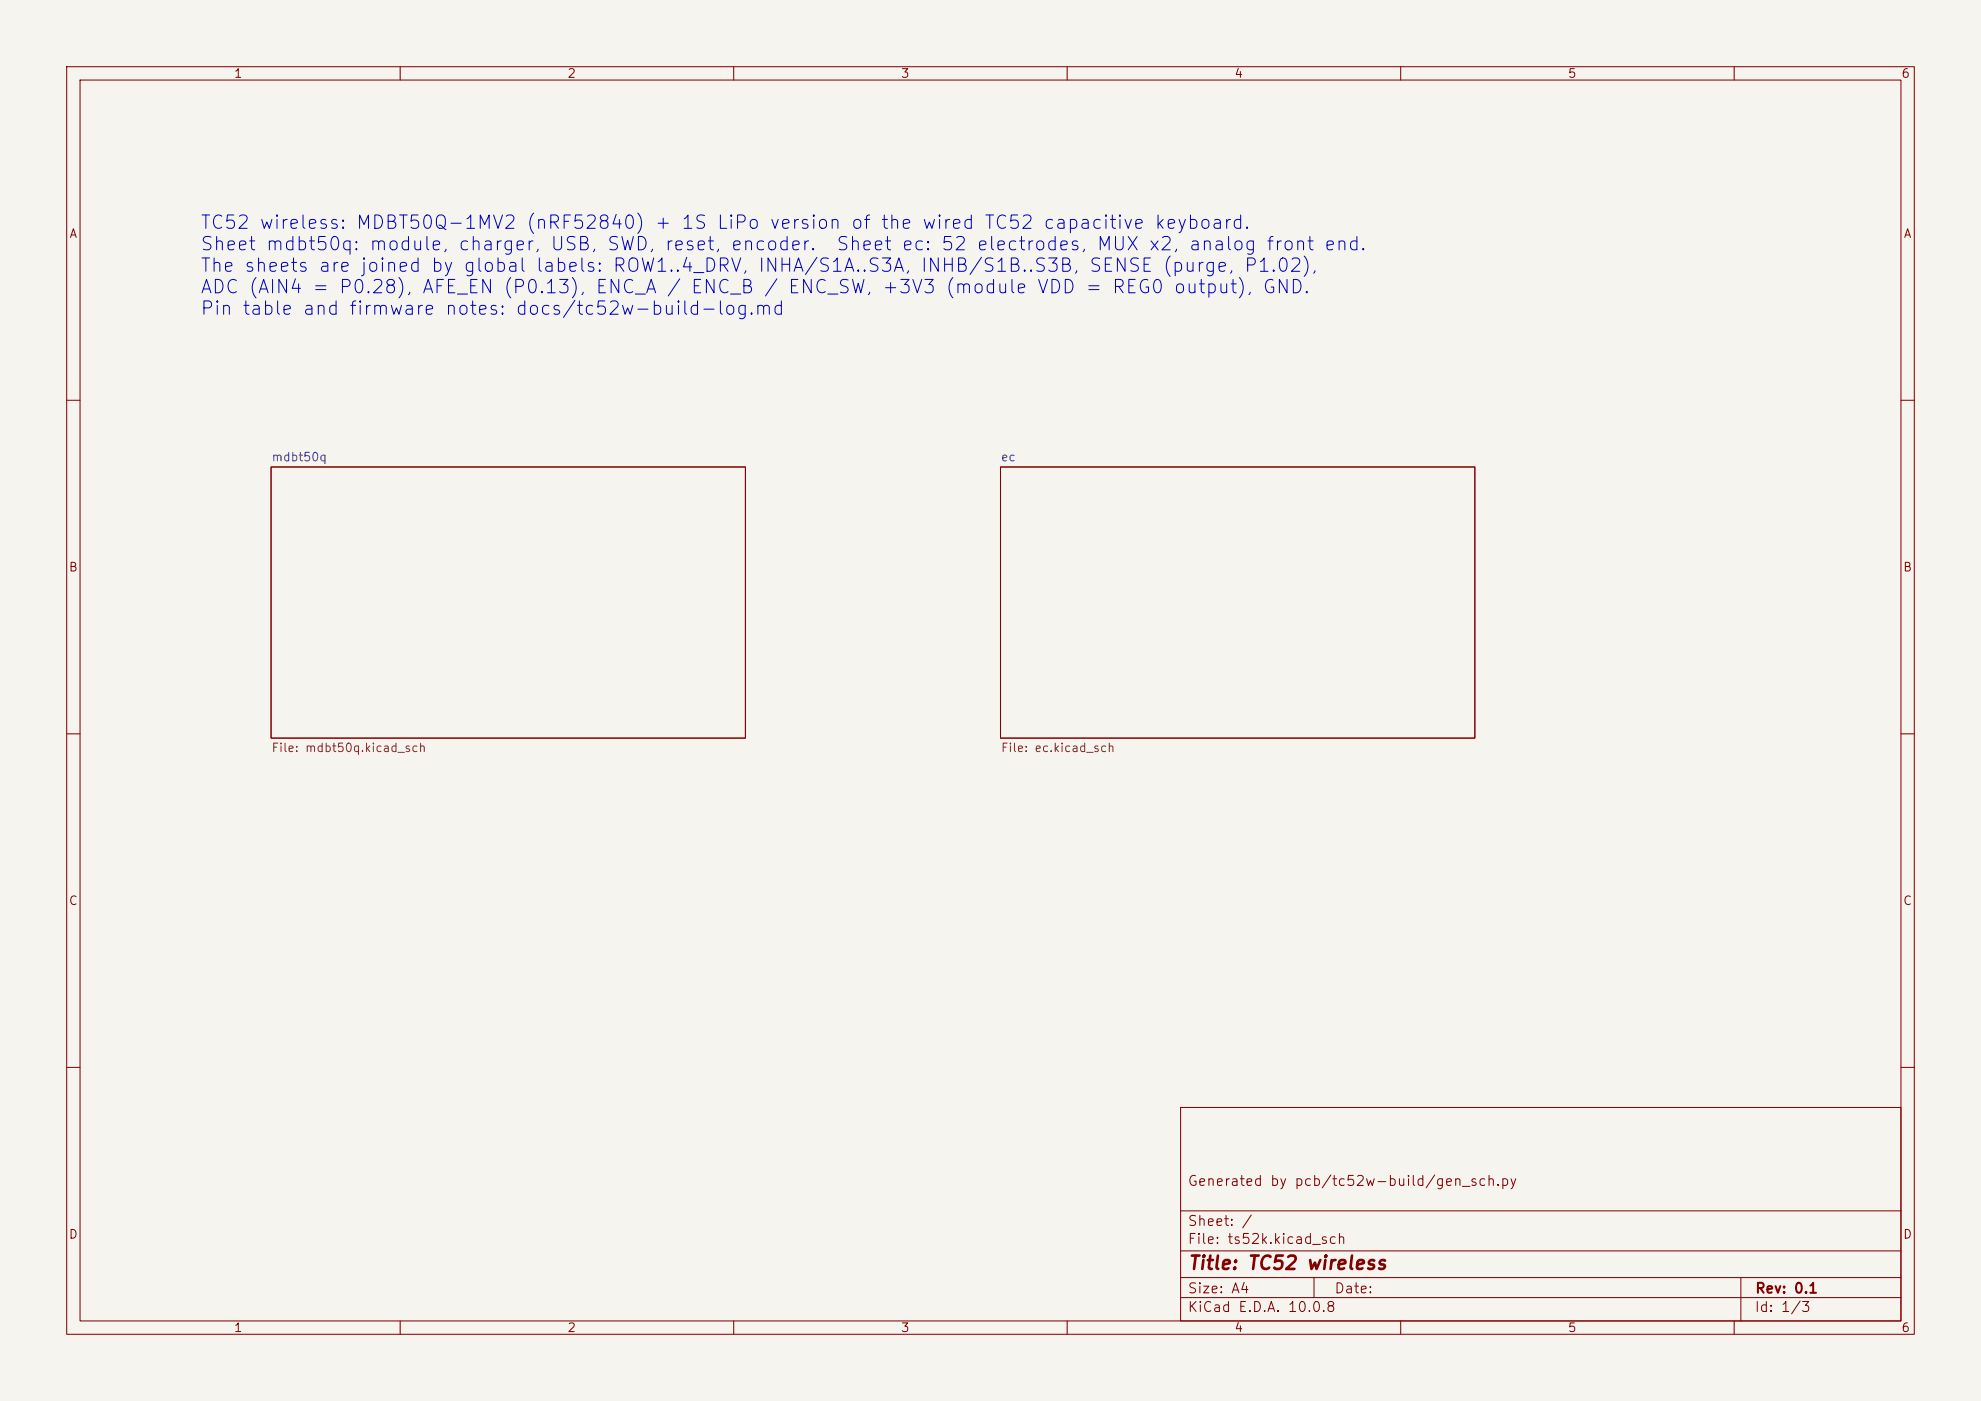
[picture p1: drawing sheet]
<svg xmlns="http://www.w3.org/2000/svg" width="297mm" height="210mm" viewBox="0 0 297 210" stroke-linecap="round" stroke-linejoin="round" font-family="sans-serif">
<defs><g id="words">
<g font-size="2" fill="#0000c2">
<text x="29.9" y="34.8">TC52 wireless: MDBT50Q-1MV2 (nRF52840) + 1S LiPo version of the wired TC52 capacitive keyboard.</text>
<text x="29.9" y="38.1">Sheet mdbt50q: module, charger, USB, SWD, reset, encoder.</text>
<text x="29.9" y="41.3">The sheets are joined by global labels: ROW1..4_DRV, INHA/S1A..S3A, INHB/S1B..S3B, SENSE (purge, P1.02),</text>
<text x="125.2" y="38.1">Sheet ec: 52 electrodes, MUX x2, analog front end.</text>
<text x="29.9" y="44.5">ADC (AIN4 = P0.28), AFE_EN (P0.13), ENC_A / ENC_B / ENC_SW, +3V3 (module VDD = REG0 output), GND.</text>
<text x="29.9" y="47.7">Pin table and firmware notes: docs/tc52w-build-log.md</text>
</g>
<text font-size="2" fill="#840000" x="178" y="190.8">Title: TC52 wireless</text>
<g font-size="1.5" fill="#840000">
<text x="178" y="178.1">Generated by pcb/tc52w-build/gen_sch.py</text>
<text x="178" y="184.1">Sheet: /</text>
<text x="178" y="186.8">File: ts52k.kicad_sch</text>
<text x="178" y="197">KiCad E.D.A. 10.0.8</text>
<text x="178" y="194.2">Size: A4</text>
<text x="200" y="194.2">Date:</text>
<text x="263" y="197">Id: 1/3</text>
<text x="263" y="194.2">Rev: 0.1</text>
</g>
<g font-size="1.3" fill="#840000">
<text x="35" y="12">1</text>
<text x="85" y="12">2</text>
<text x="135" y="12">3</text>
<text x="185" y="12">4</text>
<text x="235" y="12">5</text>
<text x="285" y="12">6</text>
<text x="10.3" y="36">A</text>
<text x="285.3" y="36">A</text>
<text x="10.2" y="86">B</text>
<text x="285.2" y="86">B</text>
<text x="10.2" y="136">C</text>
<text x="285.2" y="136">C</text>
<text x="10.2" y="186">D</text>
<text x="285.2" y="186">D</text>
<text x="35" y="200">1</text>
<text x="85" y="200">2</text>
<text x="135" y="200">3</text>
<text x="185" y="200">4</text>
<text x="235" y="200">5</text>
<text x="285" y="200">6</text>
</g>
<g font-size="1.3" fill="#006464">
<text x="40.6" y="69.5">mdbt50q</text>
<text x="150" y="69.5">ec</text>
</g>
<g font-size="1.3" fill="#725600">
<text x="40.6" y="113">File: mdbt50q.kicad_sch</text>
<text x="150" y="113">File: ec.kicad_sch</text>
</g>
</g></defs>
<path d="M0 0h297v210h-297z" fill="#f5f4ef" stroke="#f5f4ef" stroke-width=".15"/>
<g fill="none" stroke="#840000" stroke-width=".15">
<path d="M10 10h277v190h-277zM12 12h273v186h-273zM60 10v2M110 10v2M160 10v2M210 10v2M260 10v2M10 60h2M40.6 70h71.2v40.6h-71.2zM150 70h71.1v40.6h-71.1zM285 60h2M10 110h2"/>
<path d="M285 110h2M10 160h2M177 166h108v32h-108zM285 160h2M60 198v2M110 198v2M160 198v2M177 194.5h108M177 191.5h108M177 187.5h108M177 181.5h108M197 191.5v3"/>
<path d="M210 198v2M260 198v2M261 191.5v6.5"/>
</g>
<use href="#words"/>
</svg>
